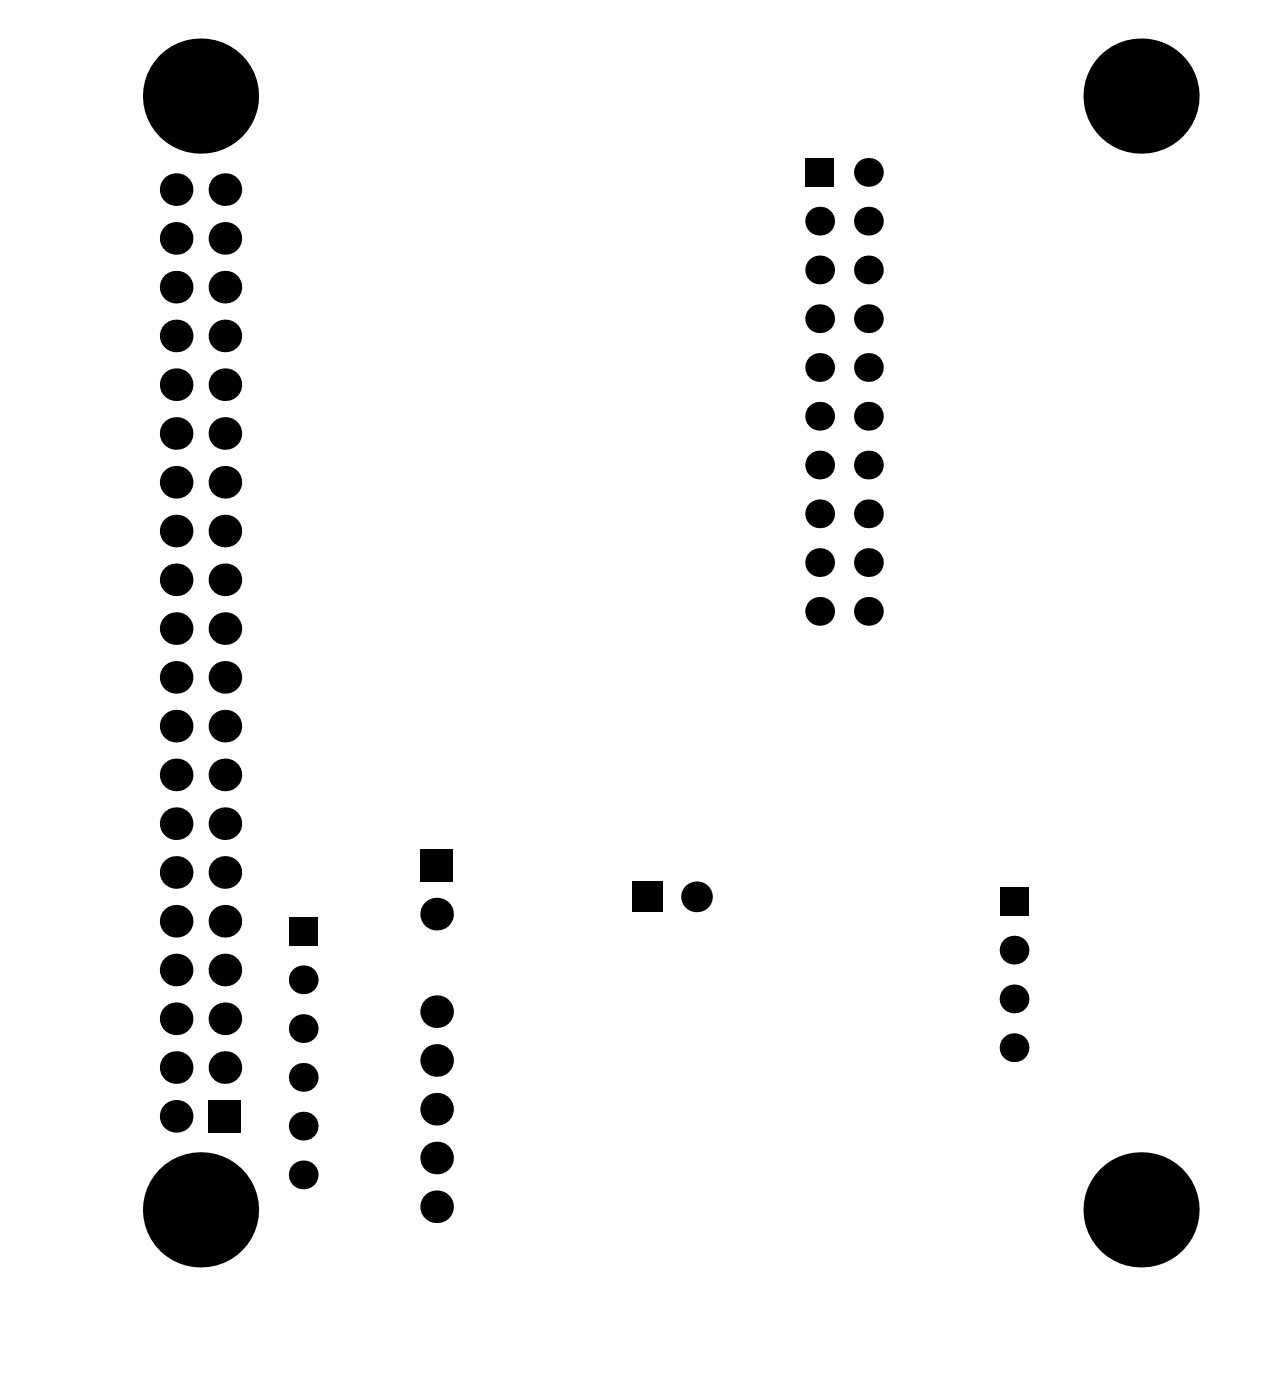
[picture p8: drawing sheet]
<svg xmlns="http://www.w3.org/2000/svg" width="66mm" height="73mm" viewBox="0 0 66 73" stroke-linecap="round" stroke-linejoin="round" font-family="sans-serif">
<g fill="#000">
<circle cx="9.2" cy="14.9" r=".85"/>
<circle cx="9.2" cy="9.9" r=".85"/>
<circle cx="9.2" cy="12.4" r=".85"/>
<circle cx="9.2" cy="17.5" r=".85"/>
<circle cx="10.4" cy="5" r="3"/>
<circle cx="11.7" cy="9.9" r=".85"/>
<circle cx="11.7" cy="12.4" r=".85"/>
<circle cx="11.7" cy="17.5" r=".85"/>
<circle cx="11.7" cy="14.9" r=".85"/>
<circle cx="42.6" cy="11.5" r=".75"/>
<circle cx="42.6" cy="14" r=".75"/>
<circle cx="42.6" cy="19.1" r=".75"/>
<circle cx="42.6" cy="16.6" r=".75"/>
<circle cx="45.2" cy="9" r=".75"/>
<circle cx="45.2" cy="19.1" r=".75"/>
<circle cx="45.2" cy="14" r=".75"/>
<circle cx="45.2" cy="11.5" r=".75"/>
<circle cx="45.2" cy="16.6" r=".75"/>
<circle cx="59.3" cy="5" r="3"/>
<circle cx="9.2" cy="32.7" r=".85"/>
<circle cx="9.2" cy="37.8" r=".85"/>
<circle cx="9.2" cy="30.2" r=".85"/>
<circle cx="9.2" cy="25.1" r=".85"/>
<circle cx="9.2" cy="20" r=".85"/>
<circle cx="9.2" cy="35.2" r=".85"/>
<circle cx="9.2" cy="27.6" r=".85"/>
<circle cx="9.2" cy="22.6" r=".85"/>
<circle cx="11.7" cy="20" r=".85"/>
<circle cx="11.7" cy="27.6" r=".85"/>
<circle cx="11.7" cy="25.1" r=".85"/>
<circle cx="11.7" cy="35.2" r=".85"/>
<circle cx="11.7" cy="37.8" r=".85"/>
<circle cx="11.7" cy="32.7" r=".85"/>
<circle cx="11.7" cy="22.6" r=".85"/>
<circle cx="11.7" cy="30.2" r=".85"/>
<circle cx="42.6" cy="29.3" r=".75"/>
<circle cx="42.6" cy="26.7" r=".75"/>
<circle cx="42.6" cy="24.2" r=".75"/>
<circle cx="42.6" cy="21.7" r=".75"/>
<circle cx="42.6" cy="31.8" r=".75"/>
<circle cx="45.2" cy="31.8" r=".75"/>
<circle cx="45.2" cy="26.7" r=".75"/>
<circle cx="45.2" cy="24.2" r=".75"/>
<circle cx="45.2" cy="21.7" r=".75"/>
<circle cx="45.2" cy="29.3" r=".75"/>
<circle cx="9.2" cy="55.6" r=".85"/>
<circle cx="9.2" cy="53" r=".85"/>
<circle cx="9.2" cy="47.9" r=".85"/>
<circle cx="9.2" cy="40.3" r=".85"/>
<circle cx="9.2" cy="42.9" r=".85"/>
<circle cx="9.2" cy="58.1" r=".85"/>
<circle cx="9.2" cy="50.5" r=".85"/>
<circle cx="9.2" cy="45.4" r=".85"/>
<circle cx="11.7" cy="55.6" r=".85"/>
<circle cx="11.7" cy="53" r=".85"/>
<circle cx="11.7" cy="47.9" r=".85"/>
<circle cx="11.7" cy="45.4" r=".85"/>
<circle cx="11.7" cy="50.5" r=".85"/>
<circle cx="11.7" cy="40.3" r=".85"/>
<circle cx="11.7" cy="42.9" r=".85"/>
<circle cx="15.8" cy="56.1" r=".75"/>
<circle cx="15.8" cy="51" r=".75"/>
<circle cx="15.8" cy="53.5" r=".75"/>
<circle cx="15.8" cy="58.6" r=".75"/>
<circle cx="22.7" cy="57.7" r=".85"/>
<circle cx="22.7" cy="55.2" r=".85"/>
<circle cx="22.7" cy="52.6" r=".85"/>
<circle cx="22.7" cy="47.6" r=".85"/>
<circle cx="36.2" cy="46.7" r=".8"/>
<circle cx="52.7" cy="49.4" r=".75"/>
<circle cx="52.7" cy="52" r=".75"/>
<circle cx="52.7" cy="54.5" r=".75"/>
<circle cx="10.4" cy="63" r="3"/>
<circle cx="15.8" cy="61.1" r=".75"/>
<circle cx="22.7" cy="60.3" r=".85"/>
<circle cx="22.7" cy="62.8" r=".85"/>
<circle cx="59.3" cy="63" r="3"/>
</g>
<g fill="#000">
<path d="M41.9 8.2h1.5v1.5h-1.5z" fill-rule="evenodd"/>
<path d="M10.8 57.2h1.7v1.7h-1.7z" fill-rule="evenodd"/>
<path d="M15 47.7h1.5v1.5h-1.5z" fill-rule="evenodd"/>
<path d="M21.9 44.2h1.7v1.7h-1.7z" fill-rule="evenodd"/>
<path d="M32.9 45.9h1.6v1.6h-1.6z" fill-rule="evenodd"/>
<path d="M52 46.2h1.5v1.5h-1.5z" fill-rule="evenodd"/>
</g>
</svg>
